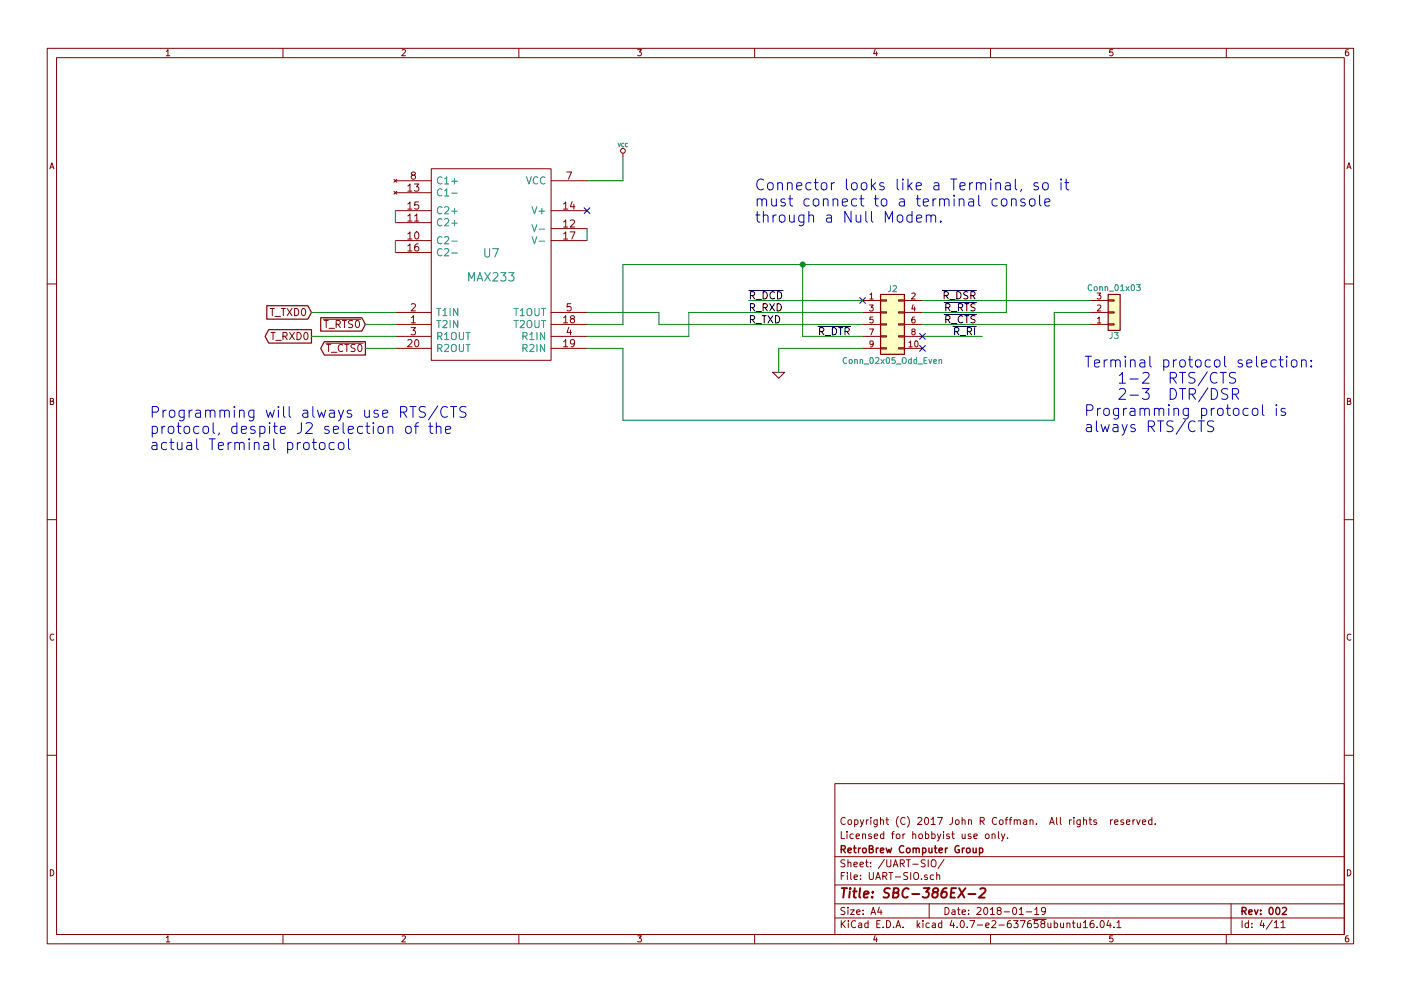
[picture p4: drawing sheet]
<svg xmlns="http://www.w3.org/2000/svg" width="297mm" height="210mm" viewBox="0 0 297 210" stroke-linecap="round" stroke-linejoin="round" font-family="sans-serif">
<g fill="none" stroke="#840000" stroke-width=".21">
<path d="M10 10.3h277v189.9h-277zM12 12.2h273v186.1h-273zM35.3 10.9l.3-.4v1.3M35.3 11.8h.7M60 10.3v1.9M85.2 10.6l.5-.1 .3 .4-.8 .9h.8M110 10.3v1.9M135.2 10.5h.8l-.4 .5 .3 .1 .1 .2-.1 .4-.2 .1-.5-.1M160 10.3v1.9M185.5 10.5l-.3 .9h.8M185.9 11v.8M210 10.3v1.9"/>
<path d="M235.9 10.5h-.6v.6h.6l.1 .5-.3 .2-.4-.1M260 10.3v1.9M285.9 10.5l-.4 .1-.2 .2-.1 .8 .3 .2 .4-.1 .1-.4-.1-.2-.4-.1-.3 .3M10.6 35.8l.4-1.3 .4 1.3M10.7 35.5h.6M83.5 38l.6 .7M83.8 38.3h7.6M84.1 38l-.6 .7M86.5 39.5l.4-.5v1.6M87.5 37.2l-.3-.4 .1-.2 .2-.1 .4 .1 .2 .2-.1 .2-.6 .2-.2 .2v.3l.3 .3h.3l.3-.3v-.3l-.3-.2M87.9 39h.9l-.5 .6 .5 .3-.1 .5-.2 .2-.6-.2M91.4 35.8h25.4v40.6h-25.4z"/>
<path d="M116.8 38.3h7.7M120.2 36.5h1l-.7 1.5M132.1 32.5v.8M285.6 35.8l.4-1.3 .4 1.3M285.7 35.5h.6M83.5 40.6l.6 .6M83.8 51h7.6M83.8 47.2h7.6M83.8 40.9h7.6M83.8 44.7h7.6M83.8 53.6h7.6M84.1 40.6l-.6 .6"/>
<path d="M86.5 49.6l.4-.4v1.5M86.5 45.8l.4-.4v1.5M86.5 43.3l.4-.5v1.6M86.5 52.2l.4-.5v1.6M86.5 50.7h.9M86.5 46.9h.9M86.5 40.6h.9M86.5 44.4h.9M86.5 53.3h.9M87.9 45.8l.5-.4v1.5M87.9 46.9h.9M88.1 49.3l.2-.1a.81 .81 0 0 1 .5 .8 .81 .81 0 0 1-.5 .7 .98 .98 0 0 1-.2-1.4z"/>
<path d="M88.6 51.7l-.4 .1a.99 .99 0 0 0 0 1.5l.5-.2 .1-.5-.3-.3h-.3l-.3 .3M88.7 42.8h-.7l-.1 .8 .2-.2 .5 .1 .2 .6-.3 .3-.6-.2M116.8 51h7.7M116.8 48.5h7.7M116.8 44.7h7.7M119.5 47.1l.4-.4v1.5M119.5 43.3l.4-.5v1.6M119.5 49.6l.4-.4v1.5M119.5 50.7h.9M119.5 48.2h.9M119.5 44.4h.9M120.9 49.2h1l-.7 1.5"/>
<path d="M120.9 46.8l.6-.1 .3 .4-.9 1.1h.9M121.3 42.8l-.4 1.1h1M121.7 43.4v1M10 60.2h2M57.3 65.5h.9M57.5 70.5h.8M57.7 65.5v1.5M57.9 70.5v1.6M58.3 67.1h1.2M58.5 72.2h1.1M59.6 65.5h.9M60 71.3h.7l.2-.3-.1-.3-.2-.2h-.6v1.6"/>
<path d="M60.1 65.5v1.5M60.4 71.3l.5 .8M60.9 65.5l1 1.5M61.4 70.5l1 1.6M61.9 65.5l-1 1.5M62.4 70.5l-1 1.6M62.5 65.5a.77 .77 0 0 1 .9 .7 .77 .77 0 0 1-.9 .8zM63 70.5a.77 .77 0 0 1 .9 .8 .77 .77 0 0 1-.9 .8zM64.1 65.6l.2-.1a.81 .81 0 0 1 .5 .7 .81 .81 0 0 1-.5 .8l-.2-.2-.2-.4zM64.6 70.7l.2-.2a.81 .81 0 0 1 .5 .8 .81 .81 0 0 1-.5 .8l-.2-.2-.2-.4zM68.6 67.7h7.9M68.7 68h.9"/>
<path d="M69.1 72.8h7.9M69.2 68v1.5M69.2 73.1h.9M69.7 73.1v1.5M69.7 69.7h1.2M70.3 74.7h1.1M71.3 68.8l.7-.1 .2-.2-.1-.4-.2-.1h-.6v1.5M71.7 68.8l.5 .7M72.6 68h.9M72.7 73.2a.72 .72 0 0 0-1.1 .5 .72 .72 0 0 0 .8 .9l.3-.2M73 68v1.5M73.1 73.1h.9"/>
<path d="M73.5 73.1v1.5M74.8 68.1l-.6-.1-.2 .1v.5l.6 .3 .2 .3-.3 .3-.6-.1M75.3 73.1h-.6l-.3 .3 .1 .3 .7 .3v.4l-.2 .2-.6-.1M75.5 68.1l.2-.1a.81 .81 0 0 1 .5 .8 .81 .81 0 0 1-.5 .7l-.2-.1-.2-.5zM76 73.2l.2-.1a.81 .81 0 0 1 .6 .7 .81 .81 0 0 1-.6 .8l-.2-.2-.2-.4zM83.8 68.8h7.6M83.8 66.3h7.6M83.8 71.4h7.6M83.8 73.9h7.6M86.5 72.2l.5-.1 .4 .4-1 1.1h1M87.1 69.5h1l-.5 .6 .5 .3-.1 .5-.2 .1-.7-.1M87.2 67.4l.5-.4v1.5"/>
<path d="M87.2 64.6l.6-.2 .3 .5-1 1.1h1M87.2 68.5h.9M88.1 72.1h.2a.81 .81 0 0 1 .5 .7 .81 .81 0 0 1-.5 .8 .98 .98 0 0 1-.2-1.5zM116.8 68.8h7.7M116.8 66.3h7.7M116.8 71.4h7.7M116.8 73.9h7.7M119.5 67.4l.4-.4v1.5M119.5 72.5l.4-.4v1.5M119.5 68.5h.9M119.5 73.6h.9M120.6 69.4l-.4 1.1h1"/>
<path d="M121 70v1M121 64.4h-.7l-.1 .8 .2-.2 .6 .1 .1 .6-.3 .3-.6-.2M121.2 67.6l-.3-.3 .1-.2 .2-.1 .5 .1 .1 .2-.1 .2-.6 .2-.2 .2v.3l.3 .3h.3l.3-.3v-.3l-.3-.3M121.8 72.7l-.3 .3h-.3l-.3-.3 .1-.5 .5-.1a.96 .96 0 0 1-.1 1.5h-.3M163.8 79h2.6l-1.3 1.3zM182.9 68.8h3.8M182.9 66.3h3.8M182.9 71.4h3.8M182.9 73.9h3.8M182.9 63.7h3.8M184.4 64.7h.7l-.4 .5 .4 .1v.6l-.2 .1-.5-.1M184.4 69.8h.8l-.5 1.3"/>
<path d="M184.4 62.5l.4-.3v1.2M184.4 63.4h.7M185.1 67.3h-.6l-.1 .5h.7v.6l-.2 .1-.5-.1M185.1 72.9l-.2 .2-.4-.1v-.6l.4-.1 .2 .3v.7l-.3 .3h-.3M186.7 73.8h1.3v.2h-1.3zM186.7 71.2h1.3v.3h-1.3zM186.7 68.7h1.3v.3h-1.3zM186.7 66.2h1.3v.2h-1.3zM186.7 63.6h1.3v.3h-1.3zM190.5 73.8h1.3v.2h-1.3zM190.5 71.2h1.3v.3h-1.3zM190.5 68.7h1.3v.3h-1.3z"/>
<path d="M190.5 66.2h1.3v.2h-1.3zM190.5 63.6h1.3v.3h-1.3zM191.8 68.8h3.8M191.8 66.3h3.8M191.8 71.4h3.8M191.8 73.9h3.8M191.8 63.7h3.8M192.7 72.7l.4-.4v1.3M192.7 73.6h.7M193.3 62.3l.5-.1 .2 .3-.8 .9h.8M193.5 70.3l-.2-.2 .1-.2h.6v.3l-.6 .2-.1 .2 .1 .3 .1 .2h.3l.2-.3v-.3l-.2-.2M193.6 64.6l-.3 1h.8"/>
<path d="M193.9 67.3h-.4l-.1 .3-.1 .7 .2 .2 .5-.1-.1-.6-.4-.1-.2 .3M193.9 65.1v.9M194 72.4l.2-.1a.67 .67 0 0 1 .5 .7 .67 .67 0 0 1-.5 .6l-.3-.5zM231.1 68.8h3.8M231.1 66.3h3.8M231.1 63.7h3.8M232.6 62.2h.8l-.4 .5 .3 .1v.5l-.1 .1-.6-.1M232.7 67.6l.3-.3v1.2M232.7 64.8l.5-.1 .2 .4-.8 .9h.8M232.7 68.5h.7M234.9 63.6h1.3v.3h-1.3zM234.9 66.2h1.3v.2h-1.3z"/>
<path d="M234.9 68.7h1.3v.3h-1.3zM285 60.2h2M10.7 85.1h.5l.1-.5-.6-.1v1.3h.5l.2-.4-.3-.3M285.7 85.1h.5l.1-.5-.6-.1v1.3h.5l.2-.4-.3-.3M10 110.3h2M285 110.3h2M11.4 134.6a.58 .58 0 0 0-.8 .6 .58 .58 0 0 0 .8 .5M286.4 134.6a.58 .58 0 0 0-.8 .6 .58 .58 0 0 0 .8 .5M10 160.2h2M177 166.3h108v32h-108zM178.4 176.4v1.5h.7M179.2 173.6a.71 .71 0 0 0-1 .5 .71 .71 0 0 0 .7 .8l.3-.1"/>
<path d="M179.6 176.4v.2M179.6 176.9v1M179.9 174.1l.2-.2 .4 .2 .1 .5-.2 .2-.3 .1-.2-.1zM180.9 177l-.4-.1-.3 .3 .1 .6 .2 .1 .4-.1M181.2 174l.4-.1 .3 .3-.1 .6h-.6M181.2 173.9v1.5M181.5 177.4l.7-.1v-.3l-.5-.1-.2 .2 .1 .7h.6M182.4 173.9l.4 1M182.9 177.1l.2-.2 .4 .1v.9M182.9 176.9v1M183.1 173.9l-.5 1.4-.2 .1M183.7 173.9v1"/>
<path d="M184.1 173.9l-.4 .3M184.6 173.4v.2M184.6 173.9v1M184.7 177l-.3-.1-.3 .2 .1 .3 .5 .1v.3h-.6M185.4 177.4l.7-.1-.1-.3-.4-.1-.2 .2v.7h.6M186 173.9l-.1 1.4-.2 .1h-.4M186 174l-.5-.1-.2 .3v.6l.2 .1 .5-.1M186.7 174.1l.2-.2 .4 .1v.9M186.7 173.4v1.5M187.4 177l-.5-.1-.2 .3v.6l.2 .1 .5-.1M187.4 176.4v1.5M187.8 173.9h.6"/>
<path d="M188 173.4v1.3l.4 .2M189 176.9h.6M189.6 176.4l-.4 .3v1.2M190.1 177.1l.2-.2 .4 .2 .1 .5-.1 .2-.4 .1-.2-.1zM190.5 173.2a1.71 1.71 0 0 0 0 2.3M191.4 176.9v1M191.9 176.9l-.5 .3M191.9 173.6a.71 .71 0 0 0-1 .5 .71 .71 0 0 0 .7 .8l.3-.1M192.4 173.2a1.71 1.71 0 0 1 0 2.3M193.5 177.1l.2-.2 .4 .1 .1 .9M193.5 176.4v1.5M194.6 173.6l.6-.2 .3 .5-1 1h1"/>
<path d="M194.9 177.1l.2-.2 .4 .2 .1 .5-.1 .2-.4 .1-.2-.1zM196.2 173.6l.2-.2a.8 .8 0 0 1 .5 .8 .8 .8 0 0 1-.5 .7l-.4-.5zM196.2 177l.4-.1 .3 .3-.1 .6h-.6M196.2 176.4v1.5M197.4 173.9l.5-.5v1.5M197.4 174.9h.9M197.6 177l.4-.1 .3 .3-.2 .6h-.5M197.6 176.4v1.5M198.8 176.9l.3 1M198.8 173.4h1l-.7 1.5M199.5 176.9l-.5 1.4-.2 .1M200.1 176.4v.2"/>
<path d="M200.1 176.9v1M201.3 177l-.4-.1-.2 .2 .1 .3 .5 .1v.3h-.6M201.8 176.9h.5M201.9 173.4v1.3l-.6 .2M202 176.4v1.3l.3 .2M202.6 174.1l.2-.2 .5 .2 .1 .5-.2 .2-.4 .1-.2-.1zM204 176.9l.1 .9 .3 .1 .2-.1M204 174.1l.2-.2 .4 .1v.9M204 173.4v1.5M204.6 176.9v1M205.3 174.1l.2-.2 .4 .1 .1 .9M205.3 173.9v1"/>
<path d="M205.8 177l-.3-.1-.2 .2v.3l.5 .1v.3h-.5M206.5 177.4l.7-.1-.1-.3-.4-.1-.2 .2 .1 .7h.5M207.8 174.2l.7-.1 .2-.2-.1-.3-.2-.2h-.6v1.5M208.2 174.2l.5 .7M209 177.1l.2-.2 .4 .2 .1 .5-.1 .2-.4 .1-.2-.1zM210.3 177.1l.2-.2 .4 .1 .1 .9M210.3 176.9v1M211.3 173.6a.71 .71 0 0 0-1 .5 .71 .71 0 0 0 .7 .8l.3-.1M211.7 176.4v1.3l.2 .2M212 174.1l.2-.2 .4 .2 .1 .5-.2 .2-.3 .1-.2-.1zM212.3 176.9l.4 1M213.1 176.9l-.6 1.4-.2 .1"/>
<path d="M213.1 173.9h.6M213.6 177.8v.1M213.7 173.4l-.4 .3v1.2M214 173.9h.5M214.5 173.4l-.3 .3v1.2M215 174.1l.2-.2 .4 .1 .1 .9M215 173.9v1M215.7 174.1l.2-.2 .4 .1v.9M217 174h.6l.1 .9M217.7 174.3l-.7 .3 .2 .3 .5-.1M218.4 174.1l.2-.2 .4 .1v.9M218.4 173.9v1"/>
<path d="M219.7 174.8v.1M222.5 174.9l.5-1.5 .5 1.5M222.7 174.5h.7M224 173.4v1.3l.2 .2M224.8 173.4v1.3l.2 .2M226.7 173.9v1M227.2 173.9l-.5 .3M227.7 173.4v.2M227.7 173.9v1M229 173.9v1.4l-.2 .1h-.4M229 174l-.4-.1-.3 .3 .1 .6 .2 .1 .4-.1M229.7 174.1l.2-.2 .4 .1 .1 .9"/>
<path d="M229.7 173.4v1.5M230.9 173.9h.5M231.1 173.4v1.3l.3 .2M232.5 174l-.4-.1-.2 .2 .1 .3 .5 .1v.3h-.6M235.5 173.9v1M235.9 173.9l-.4 .3M236.3 174.4l.7-.1v-.3l-.4-.1-.3 .2 .1 .7h.6M238.2 174l-.4-.1-.2 .2 .1 .3 .5 .1v.3h-.6M238.8 174.4l.7-.1v-.3l-.4-.1-.3 .2 .1 .7h.6M240.2 173.9v1M240.6 173.9l-.4 .3M241 173.9l.4 1 .3-1"/>
<path d="M242.2 174.4l.7-.1v-.3l-.5-.1-.2 .2 .1 .7h.6M244.2 174l-.4-.1-.3 .3 .1 .6 .2 .1 .4-.1M244.2 173.4v1.5M244.9 174.8v.1M285 160.2h2M10.7 184.5a.65 .65 0 0 1 .7 .7 .65 .65 0 0 1-.7 .6zM35.3 198.9l.3-.4v1.3M35.3 199.8h.7M60 198.3v1.9M85.2 198.6l.5-.1 .3 .4-.8 .9h.8M110 198.3v1.9M135.2 198.5h.8l-.4 .5 .3 .1 .1 .2-.1 .4-.2 .1-.5-.1"/>
<path d="M160 198.3v1.9M177 194.8h108M177 191.8h108M177 187.8h108M177 181.8h108M178.4 195.3v1.5M178.4 185.8h.5M178.6 196l.6 .8M179.1 185.1h-.7v1.5M179.1 192.6l-.5-.1-.3 .3 .1 .3 .7 .4v.4l-.2 .1-.6-.1M179.1 182.5l-.5-.1-.3 .3 .1 .3 .7 .4v.4l-.2 .1-.6-.1M179.2 195.3l-.8 .9"/>
<path d="M179.7 185.1v.2M179.7 185.6v1M179.8 192.5v.2M179.8 183.1l.2-.2 .4 .1v.9M179.8 182.4v1.5M179.8 193v1M179.9 195.3v.2M179.9 195.8v1M180.3 193h.8l-.8 1h.8M180.4 185.1v1.3l.2 .2M181.1 183.4l.7-.1-.1-.3-.4-.1-.2 .2v.7h.6M181.1 186.1l.7-.1-.1-.3-.4-.1-.2 .2 .1 .7h.5"/>
<path d="M181.4 195.5a.71 .71 0 0 0-1 .5 .71 .71 0 0 0 .8 .8l.2-.1M181.6 193.5l.7-.1v-.3l-.4-.1-.3 .2 .1 .7h.6M182.1 195.9h.6v.9M182.3 183.4l.8-.1-.1-.3-.4-.1-.3 .2 .1 .7h.6M182.4 186.5v.1M182.4 185.7v.1M182.7 196.2l-.7 .3 .2 .3 .5-.1M183 193.9v.1M183 193.1v.1M183.5 182.9h.6M183.7 182.4v1.3l.4 .2M184 195.9l-.4-.1-.3 .3 .1 .6 .2 .1 .4-.1"/>
<path d="M184 195.3v1.5M184.3 185.1v1.2l.3 .3h.3l.3-.3v-1.2M184.6 183.8v.1M184.6 183v.1M184.7 194l.4-1.5 .5 1.5M184.8 193.6h.7M185.5 198.5l-.3 .9h.8M185.7 186.6l.5-1.5 .5 1.5M185.8 186.2h.7M185.9 199v.8M185.9 196h.5M186.4 192.5l-.3 1h.9"/>
<path d="M186.6 195.3h-.7v1.5h.7M186.8 193v1M187.2 185.9l.7-.1 .1-.2v-.3l-.2-.2h-.6v1.5M187.2 196.7v.1M187.5 182.3l-1.3 2M187.5 185.9l.5 .7M188 195.3a.76 .76 0 0 1 .8 .8 .76 .76 0 0 1-.8 .7zM188 182.4v1.2l.3 .3h.3l.3-.3v-1.2M188.5 185.1h.8M188.9 185.1v1.5M189.4 183.9l.5-1.5 .5 1.5M189.5 196.7v.1"/>
<path d="M189.5 183.5h.7M189.8 186h1.2M190 196.8l.4-1.5 .6 1.5M190.1 196.4h.7M190.9 183.2l.7-.1 .1-.2v-.3l-.2-.2h-.6v1.5M191.2 183.2l.5 .7M191.5 196.7v.1M192.2 182.4h.8M192.5 185.2l-.6-.1-.3 .3 .1 .3 .7 .3v.5l-.2 .1-.6-.1M192.6 182.4v1.5M193.1 185.1v1.5M193.5 183.4h1.2"/>
<path d="M193.8 185.3l.3-.2a.53 .53 0 0 1 .6 .5v.5a.51 .51 0 0 1-.7 .4 1.05 1.05 0 0 1-.2-1.2zM194.5 195.3v1.5M194.6 196.3l.4 .5M195 195.8l-.5 .6M195.4 186.5v.1M195.7 195.3v.2M195.7 195.8v1M196.2 182.5l-.6-.1-.3 .3 .1 .3 .7 .4v.4l-.2 .1-.6-.1M196.6 185.7l-.4-.1-.2 .2 .1 .2 .5 .2v.3h-.6M196.8 182.4v1.5M197 191.8v3M197 195.9l-.4-.1-.3 .3 .1 .6 .2 .1 .4-.1"/>
<path d="M197.5 182.6l.3-.2a.53 .53 0 0 1 .7 .5v.5a.51 .51 0 0 1-.8 .4 1.05 1.05 0 0 1-.2-1.2zM197.7 195.9h.6v.9M197.9 185.7l-.4-.1-.3 .3 .1 .6 .2 .1 .4-.1M198.3 196.2l-.7 .3 .2 .3 .5-.1M198.6 185.7l.2-.1 .4 .1v.9M198.6 185.1v1.5M199.7 195.9l-.5-.1-.2 .3v.6l.2 .1 .5-.1M199.7 195.3v1.5M200.2 182.3l-1.3 2M200.4 192.5a.76 .76 0 0 1 .8 .8 .76 .76 0 0 1-.8 .7zM201.8 195.2l-.4 1.1h1M201.9 193.1h.5l.1 .9"/>
<path d="M202.2 195.8v1M202.5 193.4l-.7 .3 .2 .3 .5-.1M202.9 196.7v.1M203 193h.6M203.2 192.5v1.3l.4 .2M203.8 195.4l.1-.1a.8 .8 0 0 1 .6 .8 .8 .8 0 0 1-.6 .7 .97 .97 0 0 1-.1-1.4zM204 193.5l.7-.1-.1-.3-.4-.1-.2 .2 .1 .7h.5M205.1 196.7v.1M205.4 193.9v.1M205.4 193.1v.1M205.6 195.3h1.1l-.7 1.5M207.1 192.7l.6-.2 .3 .5-.9 1h.9"/>
<path d="M207.2 196.3h1.2M208.7 192.7l.2-.2a.8 .8 0 0 1 .5 .8 .8 .8 0 0 1-.5 .7l-.3-.5zM209 196.3l.7-.1v-.3l-.5-.1-.2 .2 .1 .7h.6M210 193l.4-.5v1.5M210 194h.8M210 198.3v1.9M210.3 195.5l.6-.2 .3 .5-1 1h1M211.7 193.2l-.3-.3 .1-.2 .2-.2 .4 .1 .2 .2-.1 .2-.5 .2-.3 .3v.2l.3 .3h.3l.3-.3v-.2l-.3-.3M211.8 196.3h1.1M212.9 193.5h1.1M214.3 195.3l-.5 .1a1.11 1.11 0 0 0-.1 1.3l.4 .1 .3-.1v-.5l-.3-.3-.4 .1-.1 .2M214.8 192.7l.2-.2a.8 .8 0 0 1 .6 .8 .8 .8 0 0 1-.6 .7l-.3-.5z"/>
<path d="M214.9 195.3h.9l-.5 .6 .5 .1v.7l-.2 .1-.7-.1M216.1 193l.4-.5v1.5M216.1 194h.9M216.3 195.3h1l-.6 1.5M217.6 193.5h1.1M218.5 195.3l-.4 .1a1.11 1.11 0 0 0-.1 1.3l.4 .1 .2-.1 .1-.5-.3-.3-.4 .1-.2 .2M219 195.1h2.8M219.4 193l.4-.5v1.5M219.4 194h.8M220 195.3h-.7v.7h.7l.1 .2-.1 .5-.2 .1-.5-.1M221 196l-.3-.3 .1-.2 .2-.2 .4 .1 .1 .2v.2l-.5 .2-.3 .3 .1 .4 .2 .1h.3l.2-.3v-.2l-.2-.3M221.7 193.2l-.3 .3h-.3l-.3-.3v-.4l.3-.3h.3l.3 .3a1.01 1.01 0 0 1-.5 1.2h-.2"/>
<path d="M222.2 195.8v.9l.4 .1 .2-.1M222.8 195.8v1M223.5 195.9l.5-.1 .2 .3-.1 .6h-.6M223.5 195.3v1.5M224.9 195.8v.9l.4 .1 .2-.1M225.5 195.8v1M226.2 196l.2-.2 .4 .1v.9M226.2 195.8v1M227.4 195.8h.5M227.6 195.3v1.3l.3 .2M228.4 195.8l.1 .9 .4 .1 .2-.1M229.1 195.8v1"/>
<path d="M229.7 195.8l.4-.5v1.5M229.7 196.8h.9M231.8 195.3l-.4 .1a1.11 1.11 0 0 0-.1 1.3l.4 .1 .2-.1 .1-.5-.3-.3-.4 .1-.2 .2M232.6 196.7v.1M233.4 195.5l.2-.2a.8 .8 0 0 1 .5 .8 .8 .8 0 0 1-.5 .7l-.4-.5zM235 195.2l-.3 1.1h.9M235.4 195.8v1M235.9 198.5h-.6v.7l.6-.1 .1 .5-.3 .2-.4-.1M236.2 196.7v.1M236.8 195.8l.4-.5v1.5M236.8 196.8h.9M260 198.3v1.9"/>
<path d="M261 191.8v6.5M263.3 195.3v1.5M264.7 195.9l-.4-.1-.3 .3 .1 .6 .2 .1 .4-.1M264.7 195.3v1.5M265.4 196.7v.1M265.4 195.9v.1M267.5 195.2l-.3 1.1h.9M267.9 195.8v1M269.7 195.2l-1.2 2M270.2 195.8l.4-.5v1.5M270.2 196.8h.8M271.6 195.8l.4-.5v1.5"/>
<path d="M271.6 196.8h.9M285.7 184.5a.65 .65 0 0 1 .7 .7 .65 .65 0 0 1-.7 .6zM285.9 198.5l-.4 .1-.2 .3-.1 .7 .3 .2 .4-.1 .1-.4-.1-.2-.4-.1-.3 .3"/>
<circle cx="132.1" cy="32" r=".51"/>
</g>
<g fill="none" stroke="#840000" stroke-width=".3">
<path d="M180.9 179.9h.6M181.2 179.4v1.3l.3 .2M182 179.9v1M182.4 179.9l-.4 .3M185.8 179.9v1M186.2 179.9l-.4 .3M187.9 179.9l.3 1 .3-.7 .2 .7 .3-1M191.6 179.6a.71 .71 0 0 0-1 .5 .71 .71 0 0 0 .7 .8l.3-.1M193.6 179.9v1M195.6 179.9v1.5M197 179.9v.9l.4 .1 .2-.1M197.6 179.9v1"/>
<path d="M198.1 179.9h.6M198.3 179.4v1.3l.4 .2M200.5 179.9v1M200.9 179.9l-.4 .3M203.3 179.5a.69 .69 0 0 0-.8 .7 .69 .69 0 0 0 .9 .6v-.5h-.3M204 179.9v1M204.5 179.9l-.5 .3M206.3 179.9l.1 .9 .4 .1 .2-.1M207 179.9v1M207.7 179.9v1.5M178.4 180.2l.7-.1 .1-.2-.1-.3-.2-.2h-.5v1.5M178.7 180.2l.5 .7"/>
<path d="M179.8 180.4l.7-.1-.1-.3-.4-.1-.2 .2 .1 .7h.5M183 180.1l.2-.2 .4 .2 .1 .5-.2 .2-.3 .1-.2-.1zM184.3 180.1l.7-.1v-.4l-.2-.2h-.5v1.5h.6l.2-.1 .1-.4-.4-.3M186.7 180.4l.7-.1-.1-.3-.4-.1-.2 .2v.7h.6M192.3 180.1l.2-.2 .4 .2 .1 .5-.2 .2-.3 .1-.2-.1zM193.6 180.1l.2-.2 .4 .1v.9M194.2 180.1l.3-.2 .3 .1 .1 .9M195.6 180l.4-.1 .3 .3-.1 .6h-.6M199.1 180.4l.7-.1-.1-.3-.4-.1-.2 .2 .1 .7h.5M205 180.1l.2-.2 .4 .2 .1 .5-.1 .2-.4 .1-.2-.1zM207.7 180l.4-.1 .3 .3-.1 .6h-.6M263.3 193.3l.8-.1 .1-.2-.1-.3-.2-.2h-.6v1.5"/>
<path d="M263.7 193.3l.5 .7M264.8 193.5l.7-.1-.1-.3-.4-.1-.2 .2v.7h.6M266 193l.3 1 .4-1M267.3 193.9v.1M267.3 193.1v.1M269.3 192.6l.1-.1a.8 .8 0 0 1 .5 .8 .8 .8 0 0 1-.5 .7 .97 .97 0 0 1-.1-1.4zM270.6 192.7l.2-.2a.8 .8 0 0 1 .6 .8 .8 .8 0 0 1-.6 .7l-.3-.5zM271.9 192.7l.6-.2 .3 .5-1 1h1"/>
</g>
<g fill="none" stroke="#840000" stroke-width=".41">
<path d="M178.5 188.4h1.1M179 188.4l-.2 2M180.2 189.1l-.2 1.3M180.3 188.4l-.1 .2 .2-.1-.1-.1-.1 .2M180.9 189.1h.7M181.2 188.4l-.2 1.8 .1 .1 .4 .1M182.4 188.4l-.2 1.8 .2 .2M183.2 189.8l.9-.2v-.4l-.6-.1-.3 .3v.9h.7M184.9 190.3v.1M185.1 189.2l-.1 .2-.1-.1 .2-.1-.1 .2M188.7 188.5l-.8-.1-.3 .2v.6l.8 .4 .1 .5-.4 .3-.8-.1M189.4 189.4l.9-.1a.46 .46 0 0 0 .3-.5 .46 .46 0 0 0-.4-.4h-.7l-.2 2h.8l.2-.1 .2-.5-.4-.4"/>
<path d="M192.7 188.6a.87 .87 0 0 0-1 0 .87 .87 0 0 0-.4 1 .69 .69 0 0 0 .3 .8 .69 .69 0 0 0 .9-.1M193.4 189.7h1.5M195.8 188.4h1.3l-.8 .8a.48 .48 0 0 1 .7 .4l-.3 .7-.8 .1-.3-.1M198.1 189.3l-.2-.2-.1-.3a.66 .66 0 0 1 1-.3l.2 .3-.2 .3-.7 .2-.4 .4v.6l.7 .1a.68 .68 0 0 0 .3-1l-.2-.1M200.7 188.4a.93 .93 0 0 0-1.1 .9v1l.7 .1 .4-.3 .1-.5-.4-.4a.69 .69 0 0 0-.8 .4M201.7 189.4h.6M202.7 188.4h-.9l-.3 2h1M203.4 188.4l1.1 2M204.7 188.4l-1.6 2M205.3 189.7h1.5M207.8 188.6l.3-.2h.5l.2 .1 .1 .5-1.4 1.4h1.3"/>
</g>
<g fill="none" stroke="#008484" stroke-width=".21">
<path d="M93.7 37.7a.72 .72 0 0 0-1 .5 .72 .72 0 0 0 .7 .8l.3-.1M94.3 37.9l.4-.4v1.5M94.3 39h.8M95.8 38.4h1.2M96.4 37.9v1.1M111.6 37.5l.5 1.5 .5-1.5M114 37.7a.72 .72 0 0 0-1 .5 .72 .72 0 0 0 .7 .8l.3-.1M115.5 37.7a.72 .72 0 0 0-1 .5 .72 .72 0 0 0 .7 .8l.3-.1M131.1 30.4l.2 .8 .3-.8M132.3 30.4a.34 .34 0 0 0-.5 .4 .34 .34 0 0 0 .5 .3M133 30.4a.34 .34 0 0 0-.4 .4 .34 .34 0 0 0 .4 .3M93.7 50.4a.72 .72 0 0 0-1 .5 .72 .72 0 0 0 .7 .8l.3-.1"/>
<path d="M93.7 46.6a.72 .72 0 0 0-1 .4 .72 .72 0 0 0 .7 .9l.3-.1M93.7 40.2a.72 .72 0 0 0-1 .5 .72 .72 0 0 0 .7 .9l.3-.2M93.7 44a.72 .72 0 0 0-1 .5 .72 .72 0 0 0 .7 .9l.3-.2M93.7 52.9a.72 .72 0 0 0-1 .5 .72 .72 0 0 0 .7 .9l.3-.2M94.3 50.4l.5-.2 .3 .4-.9 1.1h.9M94.3 46.6l.5-.2 .3 .4-.9 1.1h.9M94.3 40.5l.4-.4v1.5M94.3 44l.5-.1 .3 .4-.9 1.1h.9M94.3 52.9l.5-.1 .3 .4-.9 1.1h.9M94.3 41.6h.8M95.8 51.1h1.2M95.8 47.3h1.2"/>
<path d="M95.8 41h1.2M95.8 44.8h1.2M95.8 53.7h1.2M96.4 44.2v1.2M96.4 46.8v1.1M99.4 59.6v-1.8l.6 1.3 .6-1.3v1.8M101.2 59.6l.6-1.8 .5 1.8M101.3 59.1h.9M102.8 57.8l1.2 1.8M102.8 52.8v1.4l.3 .3h.4l.3-.3v-1.4M104 57.8l-1.2 1.8M104.5 52.8h1.2l-.8 1.7"/>
<path d="M104.5 58l.7-.2 .3 .2 .1 .3-.1 .3-1 1h1.1M106.2 57.8h1.1l-.6 .7 .5 .2v.7l-.3 .2h-.5l-.2-.2M107.9 57.8h1.1l-.6 .7 .5 .2v.7l-.3 .2h-.5l-.2-.2M112.8 47.7l.5 1.5 .5-1.5M112.8 43.9l.5 1.5 .5-1.5M112.8 50.2l.5 1.5 .5-1.5M114.3 51.1h1.2M114.3 48.6h1.2M114.3 44.8h1.2M114.9 44.2v1.2M92.6 68h.9M92.6 65.5h.9"/>
<path d="M92.8 71.3h.7l.2-.3-.1-.3-.2-.2h-.6v1.6M92.8 73.9l.7-.1 .2-.2-.1-.4-.2-.1h-.6v1.5M93 65.5v1.5M93 68v1.5M93.2 71.3l.5 .8M93.2 73.9l.5 .7M93.9 68.1l.6-.1 .3 .4-.9 1.1h.9M93.9 65.9l.5-.4v1.5M93.9 67h.9M94.3 71l.4-.5v1.6M94.3 73.2l.5-.1 .3 .4-.9 1.1h.9M94.3 72.1h.8"/>
<path d="M95.4 65.5v1.5M95.4 68v1.5M95.8 70.8a.5 .5 0 0 1 .6-.3 .5 .5 0 0 1 .3 .5v.9l-.3 .2a.53 .53 0 0 1-.7-.6zM95.9 73.1a.5 .5 0 0 1 .6 0 .5 .5 0 0 1 .2 .5v.8l-.3 .2a.53 .53 0 0 1-.7-.5v-.5zM97.1 68v1.5l-.9-1.5v1.5M97.1 65.5v1.5l-.9-1.5v1.5M97.4 70.5v1.3l.3 .3h.3l.3-.3v-1.3M97.4 73.1v1.2l.3 .3h.3l.3-.3v-1.2M98.8 70.5h.8M98.8 73.1h.8M99.2 70.5v1.6M99.2 73.1v1.5"/>
<path d="M109 68h.9M109 65.5h.9M109.4 65.5v1.5M109.4 68v1.5M110.3 65.9l.4-.4v1.5M110.3 68.1l.6-.1 .3 .4-1 1.1h1M110.3 67h.9M110.9 71.3h.7l.2-.3-.1-.3-.2-.2h-.6v1.6M110.9 73.9l.7-.1 .2-.2-.1-.4-.2-.1h-.6v1.5M111.3 71.3l.5 .8M111.3 73.9l.5 .7M111.8 65.7a.5 .5 0 0 1 .6-.3 .5 .5 0 0 1 .4 .6l-.1 .8-.3 .2a.53 .53 0 0 1-.7-.5z"/>
<path d="M111.8 68.2a.5 .5 0 0 1 .6-.2 .5 .5 0 0 1 .4 .5l-.1 .8-.3 .2a.53 .53 0 0 1-.7-.5zM112.3 71l.5-.5v1.6M112.3 73.2l.6-.1 .3 .4-.9 1.1h.9M112.3 72.1h.9M113.4 65.5v1.2l.3 .3h.3l.3-.3v-1.2M113.4 68v1.2l.3 .3h.3l.3-.3v-1.2M113.8 70.5v1.6M113.8 73.1v1.5M114.8 68h.9M114.8 65.5h.9M115.2 65.5v1.5M115.2 68v1.5"/>
<path d="M115.5 70.5v1.6l-.9-1.6v1.6M115.5 73.1v1.5l-.9-1.5v1.5M179.5 76a.56 .56 0 0 0-.7 .5 .56 .56 0 0 0 .7 .5M180.1 76.4l.3-.1 .3 .2v.4l-.3 .2-.3-.1zM181.2 76.4l.2-.1h.3l.1 .8M181.2 76.3v.8M182.4 76.4l.1-.1h.4v.8M182.4 76.3v.8M183.2 77.2h1M184.5 76l.2-.1a.67 .67 0 0 1 .5 .6 .67 .67 0 0 1-.5 .6l-.3-.4zM185.6 76l.5-.1 .3 .3-.8 .9h.8M186.8 76.3l.7 .8"/>
<path d="M187.5 76.3l-.7 .8M188 76l.2-.1a.67 .67 0 0 1 .4 .6 .67 .67 0 0 1-.4 .6l-.3-.4zM188.8 60.6l-.1 1.1-.4 .2M189.4 60.7l.4-.1 .3 .4-.8 .9h.8M189.8 75.9h-.6l-.1 .5h.7v.6l-.2 .1-.5-.1M190.1 77.2h.9M191.3 76l.3-.1h.3l.2 .8a.42 .42 0 0 1-.2 .4 .42 .42 0 0 1-.4 0l-.2-.4zM193.2 76.3h-.4l-.2 .2 .1 .6h.5M193.2 75.9v1.2M194.3 76.3h-.3l-.2 .2 .1 .6h.4M194.3 75.9v1.2M194.6 77.2h1"/>
<path d="M195.9 76.4h.4M196.5 75.9h-.6v1.2h.6M196.9 76.3l.3 .8 .3-.8M198 76.7l.6-.1-.1-.3h-.4l-.1 .1v.7h.5M199.1 76.4l.2-.1h.3v.8M199.1 76.3v.8M231.5 60.5a.56 .56 0 0 0-.8 .5 .56 .56 0 0 0 .8 .5M232 60.9l.4-.1 .2 .3v.3l-.2 .3-.4-.2zM233.2 60.9l.1-.1 .4 .1v.8M233.2 60.8v.9M234.3 60.9l.2-.1 .3 .1v.8M234.3 60.8v.9"/>
<path d="M235.2 61.8h.9M235.8 70.6l-.1 1-.4 .2M236.3 70.6h.8l-.5 .4 .4 .1v.6l-.2 .1-.5-.1M236.5 60.5l.2-.1a.67 .67 0 0 1 .4 .6 .67 .67 0 0 1-.4 .7l-.3-.5zM237.6 60.8l.3-.4v1.3M237.6 61.7h.7M238.7 60.8l.7 .9M239.4 60.8l-.7 .9M239.9 60.5l.2-.1a.67 .67 0 0 1 .5 .6 .67 .67 0 0 1-.5 .7l-.3-.5zM241 60.4h.8l-.5 .5 .4 .1v.5l-.2 .2-.5-.2"/>
</g>
<g fill="#ffffc2" stroke="#ffffc2" stroke-width=".21">
<path d="M186.7 62.5h5.1v12.7h-5.1z"/>
<path d="M234.9 62.5h2.6v7.6h-2.6z"/>
</g>
<path d="M56.6 64.9h8.7l.7 1.4-.7 1.4h-8.7zM57 69.9h9v2.9h-9l-.8-1.4zM68 67.4h8.7l.8 1.4-.8 1.5h-8.7zM68.8 72.5h8.7v2.8h-8.7l-.8-1.4zM186.7 62.5h5.1v12.7h-5.1zM234.9 62.5h2.6v7.6h-2.6z" fill="none" stroke="#840000" stroke-width=".25"/>
<g fill="none" stroke="#008400" stroke-width=".21">
<path d="M132.1 33.3v5h-7.6M83.8 44.7v2.5M83.8 51v2.6M124.5 48.5v2.5M170.2 56.1v15.3h12.7M66 66.3h17.8M66 71.4h17.8M77.5 68.8h6.3M77.5 73.9h6.3M124.5 66.3h15.2v2.5h43.2M158.7 63.7h24.2M182.9 66.3h-36.9v5.1h-21.5"/>
<path d="M182.9 73.9h-17.8v5.1M195.6 66.3h17.8v-10.2h-81.3v12.7h-7.6M195.6 68.8h35.5M195.6 71.4h12.7M195.6 63.7h35.5M231.1 66.3h-7.6v22.8h-91.4v-15.2h-7.6"/>
</g>
<g fill="none" stroke="#000" stroke-width=".21">
<path d="M158.7 61.6h7.3M159.1 65.2h.7l.2-.3-.1-.3-.2-.2h-.6v1.6M159.1 67.8l.7-.1 .2-.2-.1-.4-.2-.1h-.6v1.5M159.1 62.7l.7-.1 .2-.2-.1-.4-.2-.1h-.6v1.5M159.5 65.2l.5 .8M159.5 67.8l.5 .7M159.5 62.7l.5 .7M160.3 66.1h1.1M160.3 68.7h1.1M160.3 63.6h1.1M161.6 67h.9M161.8 65.2h.7l.2-.3-.1-.3-.2-.2h-.6v1.6"/>
<path d="M161.8 61.9a.77 .77 0 0 1 .9 .8 .77 .77 0 0 1-.9 .7zM162 67v1.5M162.2 65.2l.5 .8M162.8 67l1.1 1.5M163.2 64.4l1 1.6M163.9 67l-1.1 1.5M164.2 62a.72 .72 0 0 0-1 .5 .72 .72 0 0 0 .7 .9l.3-.1M164.2 64.4l-1 1.6M164.4 67a.77 .77 0 0 1 .9 .7 .77 .77 0 0 1-.9 .8zM164.8 64.4a.77 .77 0 0 1 .9 .8 .77 .77 0 0 1-.9 .8zM164.8 61.9a.77 .77 0 0 1 .9 .8 .77 .77 0 0 1-.9 .7zM173.4 69.3h6.9"/>
<path d="M173.8 70.3h.7l.2-.3-.1-.3-.2-.2h-.6v1.5M174.2 70.3l.5 .7M175 71.2h1.1M176.5 69.5a.77 .77 0 0 1 .9 .8 .77 .77 0 0 1-.9 .7zM177.8 69.5h.9M178.2 69.5v1.5M179.2 70.3h.7l.2-.3-.1-.3-.2-.2h-.6v1.5M179.6 70.3l.5 .7M199.8 61.6h7.2M200.2 62.7l.7-.1 .2-.2-.1-.4-.2-.1h-.6v1.5M200.2 64.2h6.8M200.2 66.7h6.8"/>
<path d="M200.5 65.2h.8l.1-.3-.1-.3-.2-.2h-.6v1.6M200.5 67.8l.8-.1 .1-.2-.1-.4-.2-.1h-.6v1.5M200.6 62.7l.5 .7M200.9 65.2l.5 .8M200.9 67.8l.5 .7M201.3 63.6h1.2M201.7 66.1h1.2M201.7 68.7h1.2M202.1 69.3h4.9M202.4 70.3h.7l.2-.3-.1-.3-.2-.2h-.6v1.5M202.8 70.3l.5 .7M202.9 61.9a.77 .77 0 0 1 .9 .8 .77 .77 0 0 1-.9 .7z"/>
<path d="M203.2 65.2h.8l.1-.3-.1-.3-.2-.2h-.6v1.6M203.6 71.2h1.1M203.6 65.2l.5 .8M204.1 67.1a.72 .72 0 0 0-1 .5 .72 .72 0 0 0 .7 .9l.3-.2M204.5 67h.9M204.5 64.4h.9M205 64.4v1.6M205 67v1.5M205.1 70.3h.7l.2-.3-.1-.3-.2-.2h-.6v1.5M205.2 62l-.6-.1-.3 .3 .2 .4 .6 .2v.5l-.2 .1-.6-.1M205.5 70.3l.5 .7M205.8 62.7l.8-.1 .1-.2v-.4l-.3-.1h-.6v1.5"/>
<path d="M206.2 62.7l.5 .7M206.6 69.5v1.5M206.7 64.5l-.6-.1-.2 .2v.4l.7 .3 .1 .4-.3 .3-.6-.1M206.7 67.1l-.6-.1-.2 .1v.5l.7 .2 .1 .4-.3 .3-.6-.1"/>
</g>
<path d="M123.9 44.1l1.2 1.2M125.1 44.1l-1.2 1.2M182.3 63.1l1.2 1.3M183.5 63.1l-1.2 1.3M195 70.8l1.2 1.2M195 73.3l1.2 1.2M196.2 70.8l-1.2 1.2M196.2 73.3l-1.2 1.2" fill="none" stroke="#000084" stroke-width=".21"/>
<circle cx="170.2" cy="56.1" r=".51" fill="#008400" stroke="#008400" stroke-width=".25"/>
<g fill="none" stroke="#0000c2" stroke-width=".21">
<path d="M161.9 38.2a.92 .92 0 0 0-1.2 0 .92 .92 0 0 0-.2 1.1 .86 .86 0 0 0 .4 .9 .86 .86 0 0 0 1-.1M162.8 39a.63 .63 0 0 1 1.1 .2v.6a.62 .62 0 0 1-.6 .5 .62 .62 0 0 1-.6-.5zM164.9 39a.59 .59 0 0 1 1 .1v1.2M164.9 38.8v1.5M167 39a.59 .59 0 0 1 .9 .1v1.2M167 38.8v1.5M168.9 39.5l1.1-.2-.1-.4-.7-.1-.3 .3 .1 1.1 .2 .1 .7-.1M172 38.9a.77 .77 0 0 0-1 .1l-.1 .8a.72 .72 0 0 0 .8 .5l.3-.1M172.6 38.8h.9M172.9 38v1.9l.4 .4h.2M174.2 39a.63 .63 0 0 1 1.1 .2v.6a.62 .62 0 0 1-.6 .5 .62 .62 0 0 1-.6-.5zM176.3 38.8v1.5"/>
<path d="M176.9 38.8l-.4 .1-.2 .3M179.5 38v1.9l.3 .4M180.6 39a.63 .63 0 0 1 1.1 .2v.6a.62 .62 0 0 1-.6 .5 .62 .62 0 0 1-.6-.5zM182.7 39a.63 .63 0 0 1 1.1 .2v.6a.62 .62 0 0 1-.6 .5 .62 .62 0 0 1-.6-.5zM184.8 38v2.3M185 39.4l.6 .9M185.6 38.8l-.8 .8M187.4 38.9l-.6-.1-.3 .3 .1 .3 .8 .2 .1 .2-.1 .4-.2 .1-.7-.1M190.2 38v1.9l.4 .4M191.4 38v.2l.1-.1-.1-.1v.2M191.4 38.8v1.5M192.5 38v2.3"/>
<path d="M192.7 39.4l.7 .9M193.4 38.8l-.9 .8M194.3 39.5l1.1-.2-.2-.4-.6-.1-.3 .3 .1 1.1 .2 .1 .6-.1M198.1 38.9h.9l.1 1.4M199.1 39.3l-.8 .1a.46 .46 0 0 0-.3 .4 .46 .46 0 0 0 .3 .5l.8-.1M201.6 38h1.3M202.2 38v2.3M203.5 39.5l1.1-.2-.1-.4-.6-.1-.4 .3 .1 1.1 .3 .1 .6-.1M205.6 38.8v1.5M206.2 38.8l-.4 .1-.2 .3M207 39a.59 .59 0 0 1 1 .1v1.2M207 38.8v1.5"/>
<path d="M208 39.1l.3-.3 .6 .1 .1 .2v1.2M210.1 38v.2l.1-.1-.1-.1v.2M210.1 38.8v1.5M211.2 39a.59 .59 0 0 1 .9 .1v1.2M211.2 38.8v1.5M213.2 38.9h.9l.1 1.4M214.2 39.3l-.8 .1a.46 .46 0 0 0-.3 .4 .46 .46 0 0 0 .3 .5l.8-.1M215.3 38v1.9l.3 .4M220.1 38.9l-.6-.1-.3 .3 .1 .3 .8 .2 .1 .2-.1 .4-.2 .1-.7-.1M221.2 39a.63 .63 0 0 1 1 .2v.6a.62 .62 0 0 1-.5 .5 .62 .62 0 0 1-.6-.5zM225 38v.2l.1-.1-.1-.1v.2M225 38.8v1.5"/>
<path d="M225.8 38.8h.8M226.1 38v1.9l.3 .4h.2M160.2 45.6h.9M160.6 42.4a.59 .59 0 0 1 .9 .1v1.2M160.6 44.9v1.9l.3 .3h.2M160.6 42.2v1.5M161.5 42.5l.4-.3 .5 .1 .1 .2v1.2M161.8 45.8a.59 .59 0 0 1 1 .1v1.2M161.8 44.9v2.2M163.6 42.2v1.2l.1 .2a.58 .58 0 0 0 .9-.1M163.9 45.6v1.5M164.6 45.6l-.5 .1-.2 .3"/>
<path d="M164.6 42.2v1.5M165.3 45.8a.63 .63 0 0 1 1.1 .2v.7a.62 .62 0 0 1-.6 .5 .62 .62 0 0 1-.6-.5zM166.4 42.3l-.5-.1-.3 .3 .1 .3 .7 .2 .1 .3-.1 .3-.2 .1-.6-.1M167.2 42.2h.9M167.4 45.6v1.2l.1 .2a.58 .58 0 0 0 .9-.1M167.5 41.4v2l.3 .3h.3M168.4 45.6v1.5M170.4 45.6l-.1 2.1a.61 .61 0 0 1-.9 .1M170.4 45.7a.77 .77 0 0 0-1 .1l-.1 .9a.72 .72 0 0 0 .9 .4l.2-.1M171.5 45.8a.59 .59 0 0 1 1 .1v1.2M171.5 44.9v2.2M171.6 42.3a.77 .77 0 0 0-1 .1l-.1 .9a.72 .72 0 0 0 .8 .4l.3-.1"/>
<path d="M172.5 42.4a.63 .63 0 0 1 1.1 .2v.7a.62 .62 0 0 1-.6 .4 .62 .62 0 0 1-.6-.4zM174.6 42.4a.59 .59 0 0 1 1 .1v1.2M174.6 42.2v1.5M175.3 45.7h.9l.1 1.4M176.3 46.1l-.8 .1a.46 .46 0 0 0-.3 .5 .46 .46 0 0 0 .3 .4l.8-.1M176.6 42.4a.59 .59 0 0 1 1 .1v1.2M176.6 42.2v1.5M178.6 42.9l1.1-.2-.1-.4-.7-.1-.3 .3 .1 1.1 .2 .1 .7-.1M180.4 44.9v2.2l-1.3-2.2v2.2M181.5 45.6v1.2l.1 .2a.58 .58 0 0 0 .9-.1M181.6 42.3a.77 .77 0 0 0-1 .1l-.1 .9a.72 .72 0 0 0 .9 .4l.2-.1M182.3 42.2h.9"/>
<path d="M182.5 45.6v1.5M182.6 41.4v2l.3 .3h.3M183.6 44.9v1.9l.3 .3M184.8 44.9v1.9l.3 .3M185.3 42.2h.9M185.6 41.4v2l.4 .3h.2M186.9 42.4a.63 .63 0 0 1 1.1 .2v.7a.62 .62 0 0 1-.6 .4 .62 .62 0 0 1-.6-.4zM187.7 47.1v-2.2l.8 1.6 .7-1.6v2.2M190.3 45.8a.63 .63 0 0 1 1.1 .2v.7a.62 .62 0 0 1-.6 .5 .62 .62 0 0 1-.6-.5zM190.8 42.3h.8l.1 1.4M191.7 42.7l-.7 .1a.46 .46 0 0 0-.4 .5 .46 .46 0 0 0 .4 .4l.7-.1M193.4 45.7a.77 .77 0 0 0-1 .1l-.1 .9a.72 .72 0 0 0 .8 .4l.3-.1"/>
<path d="M193.4 44.9v2.2M194.3 42.2h.8M194.3 46.4l1.1-.3-.1-.4-.6-.1-.4 .3 .1 1.1 .3 .1 .6-.1M194.6 41.4v2l.3 .3h.2M195.8 42.9l1-.2-.1-.4-.6-.1-.3 .3 .1 1.1 .2 .1 .6-.1M196.4 45.8a.59 .59 0 0 1 1 .1v1.2M196.4 45.6v1.5M197.4 45.9l.3-.3 .5 .1 .2 .2v1.2M197.8 42.2v1.5M198.5 42.2l-.5 .1-.2 .3M199.2 42.4a.59 .59 0 0 1 1 .1v1.2M199.2 42.2v1.5"/>
<path d="M199.4 46.9l.2 .1-.2 .1-.1-.1 .1-.1v.2M200.2 42.5l.4-.3 .5 .1 .1 .2v1.2M202.3 41.4v.2l.1-.1-.1-.1v.2M202.3 42.2v1.5M203.4 42.4a.59 .59 0 0 1 1 .1v1.2M203.4 42.2v1.5M205.4 42.3h.9l.1 1.4M206.4 42.7l-.7 .1a.46 .46 0 0 0-.4 .5 .46 .46 0 0 0 .4 .4l.7-.1M207.5 41.4v2l.3 .3M211.4 42.3a.77 .77 0 0 0-1 .1l-.1 .9a.72 .72 0 0 0 .9 .4l.2-.1M212.4 42.4a.63 .63 0 0 1 1.1 .2v.7a.62 .62 0 0 1-.6 .4 .62 .62 0 0 1-.6-.4zM214.5 42.4a.59 .59 0 0 1 .9 .1v1.2"/>
<path d="M214.5 42.2v1.5M216.6 40.2l-.2 .4M217.3 42.3l-.6-.1-.3 .3 .1 .3 .8 .2 .1 .3-.1 .3-.2 .1-.7-.1M218.4 42.4a.63 .63 0 0 1 1.1 .2v.7a.62 .62 0 0 1-.6 .4 .62 .62 0 0 1-.6-.4zM220.4 41.4v2l.4 .3M221.5 42.9l1.1-.2-.1-.4-.7-.1-.3 .3 .1 1.1 .2 .1 .7-.1M230.1 75.6h1.3M230.7 75.6v2.3M232.1 77.1l1-.2-.1-.5-.6-.1-.3 .4 .1 1 .2 .2 .6-.2M234.1 76.3v1.6M234.8 76.3l-.5 .1-.2 .4M235.5 76.5a.59 .59 0 0 1 1 .2v1.2"/>
<path d="M235.5 76.3v1.6M236.5 76.7l.4-.4 .5 .1 .1 .3v1.2M237.3 79.6l.7-.6v2.3M238.6 75.6v.2l.1-.1-.1-.1v.2M238.6 76.3v1.6M239.7 76.5a.59 .59 0 0 1 1 .2v1.2M239.7 76.3v1.6M241.7 76.4h.9l.1 1.5M242.3 79.2l.3-.2h.6l.3 .2 .1 .4-.1 .4-1.3 1.3h1.4M242.7 76.9l-.7 .1a.46 .46 0 0 0-.4 .4 .46 .46 0 0 0 .4 .5l.7-.2M243.8 75.6v1.9l.3 .4M246.7 76.4a.77 .77 0 0 1 1 .1v1.1l-.3 .3-.7-.2"/>
<path d="M246.7 76.3v2.3M248.8 76.3v1.6M249.5 76.3l-.5 .1-.2 .4M250.1 79h1.3M250.2 76.5a.63 .63 0 0 1 1.1 .3v.6a.62 .62 0 0 1-.6 .5 .62 .62 0 0 1-.6-.5zM250.7 79v2.3M252 76.3h.8M252.3 75.6v1.9l.3 .4h.2M253.4 79.1a.99 .99 0 0 0-1.3 .1 .57 .57 0 0 0 .4 .9 .84 .84 0 0 1 .9 .5l-.2 .5-.3 .2-.9-.1M253.6 76.5a.63 .63 0 0 1 1.1 .3v.6a.62 .62 0 0 1-.6 .5 .62 .62 0 0 1-.6-.5zM256 78.9l-2 2.9M256.6 76.4a.77 .77 0 0 0-1 .1l-.1 .9a.72 .72 0 0 0 .9 .5l.2-.2"/>
<path d="M257.6 76.5a.63 .63 0 0 1 1.1 .3v.6a.62 .62 0 0 1-.6 .5 .62 .62 0 0 1-.6-.5zM258 79.2a.92 .92 0 0 0-1.1 0 .92 .92 0 0 0-.3 1.1 .86 .86 0 0 0 .5 .9 .86 .86 0 0 0 .9-.1M258.7 79h1.3M259.3 79v2.3M259.6 75.6v1.9l.4 .4M262 79.1a.99 .99 0 0 0-1.2 .1 .57 .57 0 0 0 .3 .9 .84 .84 0 0 1 .9 .5l-.2 .5-.3 .2-.8-.1M263.3 76.4l-.5-.1-.3 .4 .1 .3 .7 .2 .2 .2-.2 .3-.2 .2-.6-.2M264.3 77.1l1.1-.2-.1-.5-.6-.1-.4 .4 .1 1 .3 .2 .6-.2M266.4 75.6v1.9l.3 .4M267.5 77.1l1.1-.2-.1-.5-.7-.1-.3 .4 .1 1 .2 .2 .7-.2M270.5 76.4a.77 .77 0 0 0-1 .1l-.1 .9a.72 .72 0 0 0 .9 .5l.2-.2M271.2 76.3h.9"/>
<path d="M271.5 75.6v1.9l.3 .4h.3M272.8 75.6v.2l.1-.1-.1-.1v.2M272.8 76.3v1.6M273.9 76.5a.63 .63 0 0 1 1.1 .3v.6a.62 .62 0 0 1-.6 .5 .62 .62 0 0 1-.6-.5zM275.9 76.5a.59 .59 0 0 1 1 .2v1.2M275.9 76.3v1.6M278 77.6l.1 .1-.1 .2-.1-.2 .1-.1v.3M278 76.4l.1 .1-.1 .2-.1-.2 .1-.1v.3M32.3 87.4h.9a.62 .62 0 0 0 .4-.6 .62 .62 0 0 0-.4-.5h-.9v2.2M32.3 90.5a.77 .77 0 0 1 1 .1v1.1l-.4 .3-.6-.2M32.3 94h.9l.1 1.4M32.3 90.4v2.3"/>
<path d="M33.3 94.4l-.8 .1a.46 .46 0 0 0-.3 .5 .46 .46 0 0 0 .3 .4l.8-.1M34.3 90.4v1.6M34.6 87v1.5M35 90.4l-.4 .1-.3 .4M35.2 87l-.4 .1-.2 .3M35.3 94a.77 .77 0 0 0-1 .1l-.1 .9a.72 .72 0 0 0 .9 .4l.2-.1M35.8 90.6a.63 .63 0 0 1 1.1 .3v.6a.62 .62 0 0 1-.6 .5 .62 .62 0 0 1-.6-.5zM36 87.2a.63 .63 0 0 1 1.1 .2v.7a.62 .62 0 0 1-.6 .5 .62 .62 0 0 1-.6-.5zM36 93.9h.9M36.3 93.1v2l.3 .3h.3M37.5 90.4h.9M37.6 93.9v1.2l.1 .2a.58 .58 0 0 0 .9-.1"/>
<path d="M37.8 89.7v1.9l.4 .4h.2M38.6 93.9v1.5M39 87l-.1 2.1a.61 .61 0 0 1-.9 .1M39 87.1a.77 .77 0 0 0-1 .1l-.1 .9a.72 .72 0 0 0 .9 .4l.2-.1M39.1 90.6a.63 .63 0 0 1 1.1 .3v.6a.62 .62 0 0 1-.6 .5 .62 .62 0 0 1-.6-.5zM39.6 94h.9l.1 1.4M40.1 87v1.5M40.6 94.4l-.7 .1a.46 .46 0 0 0-.4 .5 .46 .46 0 0 0 .4 .4l.7-.1M40.8 87l-.5 .1-.2 .3M41.5 87.1h.9l.1 1.4M41.7 93.1v2l.3 .3M42.2 90.5a.77 .77 0 0 0-1 .1l-.1 .9a.72 .72 0 0 0 .8 .5l.3-.2"/>
<path d="M42.5 87.5l-.7 .1a.46 .46 0 0 0-.4 .5 .46 .46 0 0 0 .4 .4l.7-.1M43.1 90.6a.63 .63 0 0 1 1.1 .3v.6a.62 .62 0 0 1-.6 .5 .62 .62 0 0 1-.6-.5zM43.6 87.2a.59 .59 0 0 1 1 .1v1.2M43.6 87v1.5M44.3 93.1h1.3M44.6 87.3l.3-.3 .5 .1 .2 .2v1.2M45 93.1v2.3M45.2 89.7v1.9l.3 .4M46.3 94.6l1.1-.2-.1-.4-.7-.1-.3 .3 .1 1.1 .2 .1 .7-.1M46.5 91.8l-.2 .5M46.6 87.2a.59 .59 0 0 1 1 .1v1.2M46.6 87v1.5"/>
<path d="M47.6 87.3l.4-.3 .5 .1 .1 .2v1.2M48.4 93.9v1.5M49 93.9l-.4 .1-.2 .3M49.7 86.3v.2l.1-.1-.1-.1v.2M49.7 87v1.5M49.8 94.1a.59 .59 0 0 1 1 .1v1.2M49.8 93.9v1.5M50.2 90.5a.77 .77 0 0 0-1 .1l-.1 .9a.72 .72 0 0 0 .9 .5l.2-.2M50.2 89.7v2.3M50.8 87.2a.59 .59 0 0 1 1 .1v1.2M50.8 94.2l.3-.3 .5 .1 .2 .2v1.2M50.8 87v1.5"/>
<path d="M51.2 91.2l1.1-.2-.1-.5-.7-.1-.3 .4 .1 1 .2 .2 .7-.2M52.8 93.1v.2l.2-.1-.2-.1v.2M52.8 93.9v1.5M53.8 87l-.1 2.1a.61 .61 0 0 1-.9 .1M53.8 87.1a.77 .77 0 0 0-1 .1l-.1 .9a.72 .72 0 0 0 .9 .4l.2-.1M53.9 94.1a.59 .59 0 0 1 1 .1v1.2M53.9 93.9v1.5M54 90.5l-.5-.1-.4 .4 .1 .3 .8 .2 .1 .2-.1 .3-.2 .2-.7-.2M55.1 90.5a.77 .77 0 0 1 1 .1v1.1l-.3 .3-.7-.2M55.1 90.4v2.3M56 94h.9l.1 1.4M56.4 87l.5 1.5 .4-1.1 .4 1.1 .5-1.5"/>
<path d="M57 94.4l-.8 .1a.46 .46 0 0 0-.3 .5 .46 .46 0 0 0 .3 .4l.8-.1M57.1 89.7v.2l.2-.1-.2-.1v.2M57.1 90.4v1.6M57.9 90.4h.9M58 93.1v2l.4 .3M58.2 89.7v1.9l.4 .4h.2M59 86.3v.2l.2-.1-.2-.1v.2M59 87v1.5M59.4 91.2l1.1-.2-.1-.5-.6-.1-.4 .4 .1 1 .3 .2 .6-.2M60.1 86.3v1.9l.4 .3M61 94a.77 .77 0 0 1 1 .1v1.1l-.4 .2-.6-.1M61 93.9v2.3"/>
<path d="M61.3 86.3v1.9l.3 .3M63 93.9v1.5M63.7 93.9l-.4 .1-.3 .3M63.9 89.7v1.6a.77 .77 0 0 1-.9 .7M64.3 87.1h.9l.1 1.4M64.5 94.1a.63 .63 0 0 1 1.1 .2v.7a.62 .62 0 0 1-.6 .4 .62 .62 0 0 1-.6-.4zM64.9 89.9l.3-.2h.6l.3 .2 .1 .4-.1 .3-1.3 1.4h1.4M65.3 87.5l-.8 .1a.46 .46 0 0 0-.4 .5 .46 .46 0 0 0 .4 .4l.8-.1M66.2 93.9h.9M66.3 86.3v1.9l.3 .3M66.5 93.1v2l.4 .3h.2M67.3 87l.4 1.5 .5-1.1 .4 1.1 .4-1.5"/>
<path d="M67.8 94.1a.63 .63 0 0 1 1.1 .2v.7a.62 .62 0 0 1-.6 .4 .62 .62 0 0 1-.6-.4zM69.7 90.5l-.5-.1-.4 .4 .1 .3 .8 .2 .1 .2-.1 .3-.2 .2-.7-.2M69.9 87.1h.9l.1 1.4M70.7 91.2l1.1-.2-.1-.5-.7-.1-.3 .4 .1 1 .2 .2 .7-.2M70.9 94a.77 .77 0 0 0-1 .1l-.1 .9a.72 .72 0 0 0 .8 .4l.3-.1M70.9 87.5l-.8 .1a.46 .46 0 0 0-.3 .5 .46 .46 0 0 0 .3 .4l.8-.1M71.8 87l.5 1.5M71.8 94.1a.63 .63 0 0 1 1.1 .2v.7a.62 .62 0 0 1-.6 .4 .62 .62 0 0 1-.6-.4zM72.7 89.7v1.9l.4 .4M72.8 87l-.7 2.1-.3 .2M73.8 91.2l1.1-.2-.1-.5-.6-.1-.4 .4 .1 1 .3 .2 .6-.2M73.9 93.1v2l.3 .3"/>
<path d="M74.5 87.1l-.6-.1-.3 .3 .1 .3 .8 .3 .1 .2-.1 .3-.2 .1-.7-.1M76.9 90.5a.77 .77 0 0 0-1 .1l-.1 .9a.72 .72 0 0 0 .9 .5l.2-.2M77.3 87v1.2l.1 .2a.58 .58 0 0 0 .9-.1M77.5 90.4h.9M77.9 89.7v1.9l.3 .4h.2M78.3 87v1.5M79.1 89.7v.2l.2-.1-.2-.1v.2M79.1 90.4v1.6M80.1 87.1l-.5-.1-.3 .3 .1 .3 .7 .3 .2 .2-.2 .3-.2 .1-.6-.1M80.2 90.6a.63 .63 0 0 1 1.1 .3v.6a.62 .62 0 0 1-.6 .5 .62 .62 0 0 1-.6-.5zM81.1 87.8l1.1-.3-.1-.4-.6-.1-.4 .3 .1 1.1 .3 .1 .6-.1M82.3 90.6a.59 .59 0 0 1 1 .2v1.2"/>
<path d="M82.3 90.4v1.6M84.9 87.4h.9a.62 .62 0 0 0 .5-.6 .62 .62 0 0 0-.5-.5h-.9v2.2M85.5 87.4l.8 1.1M86.1 90.6a.63 .63 0 0 1 1.1 .3v.6a.62 .62 0 0 1-.6 .5 .62 .62 0 0 1-.6-.5zM86.9 86.3h1.3M87.6 86.3v2.2M87.9 90.4h.8M88.7 89.7l-.4 .1-.1 .2v2M90.2 86.4a.99 .99 0 0 0-1.2 .1 .57 .57 0 0 0 .3 .8 .84 .84 0 0 1 .9 .6l-.1 .4-.4 .2-.8-.1M90.9 90.4h.9M91.2 89.7v1.9l.3 .4h.3M92.5 90.6a.59 .59 0 0 1 1 .2v1.2"/>
<path d="M92.5 89.7v2.3M92.8 86.1l-1.9 3M94.5 91.2l1.1-.2-.1-.5-.7-.1-.3 .4 .1 1 .2 .2 .7-.2M94.9 86.5a.92 .92 0 0 0-1.2-.1 .92 .92 0 0 0-.3 1.1 .86 .86 0 0 0 .5 .9 .86 .86 0 0 0 1-.1M95.5 86.3h1.3M96.2 86.3v2.2M98.8 86.4a.99 .99 0 0 0-1.2 .1 .57 .57 0 0 0 .3 .8 .84 .84 0 0 1 .9 .6l-.1 .4-.4 .2-.8-.1M230.4 87.1h.9a.62 .62 0 0 0 .4-.6 .62 .62 0 0 0-.4-.6h-.9v2.3M230.4 90.2h.9l.1 1.4M231.4 90.6l-.8 .1a.46 .46 0 0 0-.3 .4 .46 .46 0 0 0 .3 .5l.8-.1M232.5 89.3v2l.3 .3M232.7 86.6v1.6"/>
<path d="M233.3 86.6l-.4 .1-.2 .4M233.5 90.1l.4 1.5 .4-1.1 .4 1.1 .5-1.5M234.1 86.8a.63 .63 0 0 1 1.1 .3v.6a.62 .62 0 0 1-.6 .5 .62 .62 0 0 1-.6-.5zM236 90.2h.9l.1 1.4M237 90.6l-.7 .1a.46 .46 0 0 0-.4 .4 .46 .46 0 0 0 .4 .5l.7-.1M237.2 86.6l-.1 2.1a.61 .61 0 0 1-.9 .1M237.2 86.7a.77 .77 0 0 0-1 .1l-.1 .9a.72 .72 0 0 0 .8 .5l.3-.2M237.3 82.6l.3-.2h.6l.3 .2 .1 .5-.1 .3-1.3 1.3h1.4M237.3 81.3h1.3M237.9 90.1l.5 1.5M238.2 86.6v1.6M238.9 86.6l-.4 .1-.3 .4"/>
<path d="M239 90.1l-.8 2-.3 .2M239.6 80.4h1.8M239.6 83.8h1.8M239.6 86.7h.9l.1 1.5M240.6 90.2l-.5-.1-.3 .3 .1 .3 .7 .2 .1 .3-.1 .3-.2 .1-.6-.1M240.6 87.2l-.7 .1a.46 .46 0 0 0-.4 .4 .46 .46 0 0 0 .4 .5l.7-.2M241.7 86.8a.59 .59 0 0 1 1 .2v1.2M241.7 86.6v1.6M242.2 82.4h1.4l-.7 .9a.62 .62 0 0 1 .7 .4v.6l-.4 .4h-.7l-.3-.2M242.7 87l.3-.4 .6 .1 .1 .3v1.2M243.5 90.5h.8a.62 .62 0 0 0 .5-.6 .62 .62 0 0 0-.5-.6h-.8v2.3M244 90.5l.8 1.1"/>
<path d="M244.8 86.8a.59 .59 0 0 1 .9 .2v1.2M244.8 86.6v1.6M245.4 89.3h1.3M245.7 87l.4-.4 .5 .1 .1 .3v1.2M246.1 89.3v2.3M247.8 85.9v.2l.1-.1-.1-.1v.2M247.8 86.6v1.6M248.1 80.2h.9a.62 .62 0 0 0 .5-.6 .62 .62 0 0 0-.5-.6h-.9v2.3M248.1 82.4a1.19 1.19 0 0 1 1.3 .8 1.19 1.19 0 0 1-.4 1.4l-.9 .1zM248.7 80.2l.7 1.1M248.7 89.4a.99 .99 0 0 0-1.2 .1 .57 .57 0 0 0 .3 .9 .84 .84 0 0 1 .9 .5l-.1 .5-.3 .2-.9-.1M248.9 86.8a.59 .59 0 0 1 1 .2v1.2"/>
<path d="M248.9 86.6v1.6M250.1 82.4h1.3M250.7 82.4v2.3M251.3 89.2l-1.9 2.9M251.9 86.6l-.1 2.1a.61 .61 0 0 1-.8 .1M251.9 86.7a.77 .77 0 0 0-.9 .1l-.1 .9a.72 .72 0 0 0 .8 .5l.2-.2M252.1 83.6h.9a.62 .62 0 0 0 .5-.6 .62 .62 0 0 0-.5-.6h-.9v2.3M252.7 83.6l.8 1.1M253.4 89.5a.92 .92 0 0 0-1.1 0 .92 .92 0 0 0-.3 1.1 .86 .86 0 0 0 .4 .9 .86 .86 0 0 0 1-.1M254.1 89.3h1.2M254.7 89.3v2.3M254.8 86.7a.77 .77 0 0 1 1 .1v1.1l-.4 .3-.6-.2"/>
<path d="M254.8 86.6v2.3M256.1 82.3l-2 3M256.8 82.4a1.19 1.19 0 0 1 1.3 .8 1.19 1.19 0 0 1-.4 1.4l-.9 .1zM256.8 86.6v1.6M257.3 89.4a.99 .99 0 0 0-1.2 .1 .57 .57 0 0 0 .3 .9 .84 .84 0 0 1 .9 .5l-.1 .5-.3 .2-.9-.1M257.5 86.6l-.5 .1-.2 .4M258.2 86.8a.63 .63 0 0 1 1.1 .3v.6a.62 .62 0 0 1-.6 .5 .62 .62 0 0 1-.6-.5zM260 86.6h.9M260.3 85.9v1.9l.3 .4h.3M260.3 82.5a.99 .99 0 0 0-1.2 .1 .57 .57 0 0 0 .3 .9 .84 .84 0 0 1 .9 .6l-.1 .4-.3 .2-.9-.1M261.3 83.6h.9a.62 .62 0 0 0 .4-.6 .62 .62 0 0 0-.4-.6h-.9v2.3M261.6 86.8a.63 .63 0 0 1 1.1 .3v.6a.62 .62 0 0 1-.6 .5 .62 .62 0 0 1-.6-.5z"/>
<path d="M261.8 83.6l.8 1.1M264.6 86.7a.77 .77 0 0 0-.9 .1l-.1 .9a.72 .72 0 0 0 .8 .5l.2-.2M265.6 86.8a.63 .63 0 0 1 1.1 .3v.6a.62 .62 0 0 1-.6 .5 .62 .62 0 0 1-.6-.5zM267.7 85.9v1.9l.3 .4M270.6 85.9v.2l.1-.1-.1-.1v.2M270.6 86.6v1.6M272.5 86.7l-.6-.1-.3 .4 .1 .3 .8 .2 .1 .2-.1 .3-.2 .2-.7-.2"/>
</g>
</svg>
